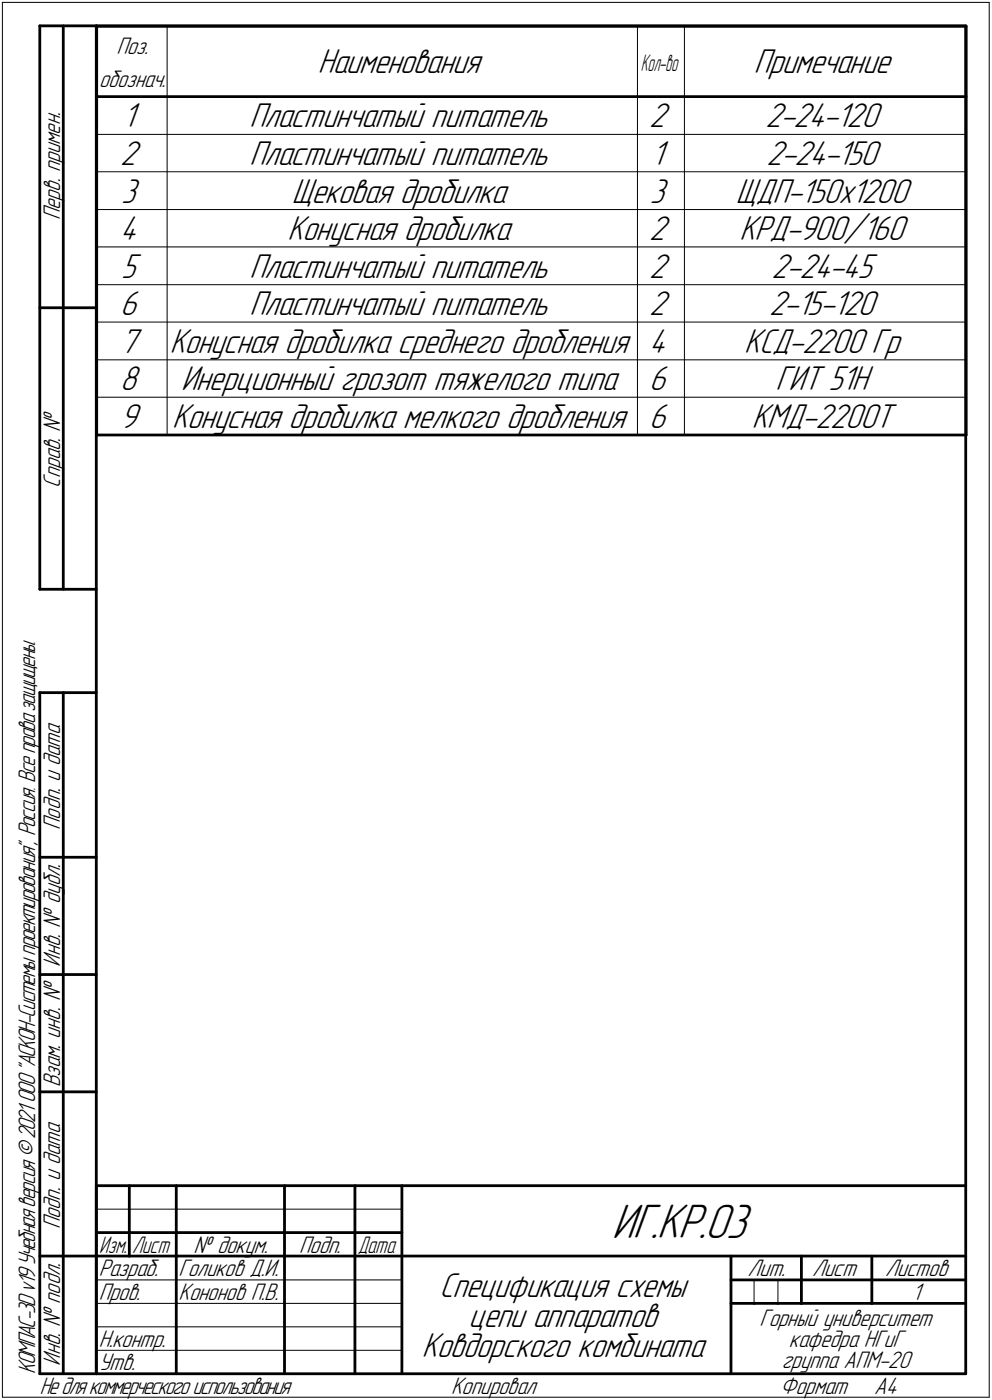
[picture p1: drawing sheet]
<svg xmlns="http://www.w3.org/2000/svg" width="211mm" height="298mm" viewBox="0 0 211 298" stroke-linecap="round" stroke-linejoin="round" font-family="sans-serif">
<defs><g id="words">
<text font-size="10.9" x="130.2" y="263.5">ИГ.КР.03</text>
<g font-size="7.8">
<text x="67.6" y="15.6">Наименования</text>
<text x="160.4" y="15.6">Примечание</text>
<text x="26.1" y="27.1">1</text>
<text x="53.1" y="27.1">Пластинчатый питатель</text>
<text x="138.1" y="27.1">2</text>
<text x="162.9" y="27.1">2-24-120</text>
<text x="25.6" y="35.1">2</text>
<text x="53.1" y="35.1">Пластинчатый питатель</text>
<text x="138.6" y="35.1">1</text>
<text x="163.1" y="35.1">2-24-150</text>
<text x="25.8" y="43.1">3</text>
<text x="62.1" y="43.1">Щековая дробилка</text>
<text x="138.3" y="43.1">3</text>
<text x="156.6" y="43.1">ЩДП-150х1200</text>
<text x="25.6" y="51.1">4</text>
<text x="61.2" y="51.1">Конусная дробилка</text>
<text x="138.1" y="51.1">2</text>
<text x="157.4" y="51.1">КРД-900/160</text>
<text x="25.8" y="59.1">5</text>
<text x="53.1" y="59.1">Пластинчатый питатель</text>
<text x="138.1" y="59.1">2</text>
<text x="164.2" y="59.1">2-24-45</text>
<text x="25.6" y="67.1">6</text>
<text x="53.1" y="67.1">Пластинчатый питатель</text>
<text x="138.1" y="67.1">2</text>
<text x="163.6" y="67.1">2-15-120</text>
<text x="25.6" y="75.1">7</text>
<text x="36.1" y="75.1">Конусная дробилка среднего дробления</text>
<text x="138.1" y="75.1">4</text>
<text x="158.3" y="75.1">КСД-2200 Гр</text>
<text x="25.6" y="83.1">8</text>
<text x="38.5" y="83.1">Инерционный грозот тяжелого типа</text>
<text x="138.1" y="83.1">6</text>
<text x="165" y="83.1">ГИТ 51Н</text>
<text x="25.6" y="91.1">9</text>
<text x="36.7" y="91.1">Конусная дробилка мелкого дробления</text>
<text x="138.1" y="91.1">6</text>
<text x="160" y="91.1">КМД-2200Т</text>
<text x="93.5" y="276.1">Спецификация схемы</text>
<text x="99.7" y="282.5">цепи аппаратов</text>
<text x="89.8" y="289">Ковдорского комбината</text>
</g>
<g font-size="5.4">
<text x="24.8" y="11.5">Поз.</text>
<text x="21.1" y="18.5">обознач.</text>
<text x="12.8" y="46.9" transform="rotate(-90 12.8 46.9)">Перв. примен.</text>
<text x="12.8" y="103.8" transform="rotate(-90 12.8 103.8)">Справ. №</text>
<text x="12.8" y="176.7" transform="rotate(-90 12.8 176.7)">Подп. и дата</text>
<text x="12.8" y="205.8" transform="rotate(-90 12.8 205.8)">Инв. № дубл.</text>
<text x="12.8" y="231.6" transform="rotate(-90 12.8 231.6)">Взам. инв. №</text>
<text x="12.8" y="261.7" transform="rotate(-90 12.8 261.7)">Подп. и дата</text>
<text x="41.2" y="266.8">№ докум.</text>
<text x="63.6" y="266.8">Подп.</text>
<text x="21" y="271.8">Разраб.</text>
<text x="38" y="271.8">Голиков Д.И.</text>
<text x="159.1" y="271.8">Лит.</text>
<text x="172.8" y="271.8">Лист</text>
<text x="188.3" y="271.8">Листов</text>
<text x="21" y="276.8">Пров.</text>
<text x="38" y="276.8">Кононов П.В.</text>
<text x="194.1" y="276.8">1</text>
<text x="21" y="286.8">Н.контр.</text>
<text x="161.6" y="282.3">Горный университет</text>
<text x="167.9" y="286.8">кафедра НГиГ</text>
<text x="7.5" y="292.5" transform="rotate(-90 7.5 292.5)">КОМПАС-3Dv19Учебнаяверсия©2021 ООО&quot;АСКОН-Системыпроектирования&quot;, Россия. Всеправазащищены.</text>
<text x="12.8" y="290.8" transform="rotate(-90 12.8 290.8)">Инв. № подл.</text>
<text x="21" y="291.8">Утв.</text>
<text x="166.3" y="291.3">группа АПМ-20</text>
<text x="8.5" y="296.7">Недлякоммерческогоиспользования</text>
<text x="96" y="296.8">Копировал</text>
<text x="166" y="296.8">Формат</text>
<text x="186" y="296.8">A4</text>
</g>
<g font-size="5.3">
<text x="21.1" y="266.8">Изм.</text>
<text x="28.1" y="266.8">Лист</text>
<text x="76.1" y="266.8">Дата</text>
</g>
<text font-size="5.2" x="136.3" y="15">Кол-во</text>
</g></defs>
<g fill="none" stroke="#000" stroke-width=".59">
<path d="M8.5 5.5v120zM8.5 5.5h12zM13.5 5.5v120zM20.5 5.5v287zM20.5 5.5h185zM20.6 5.6h185zM20.6 5.6v87zM205.5 5.5v287zM205.6 5.6v87zM20.6 20.6h185zM8.5 65.5h12zM20.6 92.6h185z"/>
<path d="M8.5 125.5h12zM8.5 147.5v145zM8.5 147.5h12zM13.5 147.5v145zM8.5 182.5h12zM8.5 207.5h12zM8.5 232.5h12zM20.5 252.5h185zM20.5 252.5v40zM27.5 252.5v15zM37.5 252.5v25zM60.5 252.5v25z"/>
<path d="M75.5 252.5v25zM85.5 252.5v40zM8.5 267.5h12zM20.5 262.5h7zM20.5 267.5h7zM27.5 262.5h10zM27.5 267.5h10zM37.5 277.5v15zM37.5 262.5h23zM37.5 267.5h23zM60.5 277.5v15zM60.5 262.5h15z"/>
<path d="M60.5 267.5h15zM75.5 277.5v15zM75.5 262.5h10zM75.5 267.5h10zM85.5 267.5h120zM155.5 267.5v25zM155.5 272.5h15zM155.5 277.5h4.9zM160.4 277.5h5.1zM165.5 277.5h5zM170.5 267.5v10zM170.5 272.5h35z"/>
<path d="M170.5 277.5h15zM185.5 267.5v10zM185.5 277.5h20zM8.5 292.5h12zM20.5 292.5h185z"/>
</g>
<g fill="none" stroke="#000" stroke-width=".21">
<path d="M.5 .5v297zM.5 .5h210zM35.6 5.6v87zM135.6 5.6v87zM145.6 5.6v87zM210.5 .5v297zM20.6 28.6h185zM20.6 36.6h185zM20.6 44.6h185zM20.6 52.6h185zM20.6 60.6h185zM20.6 68.6h185z"/>
<path d="M20.6 76.6h185zM20.6 84.6h185zM20.5 257.5h65zM20.5 272.5h17zM20.5 277.5h17zM37.5 272.5h23zM37.5 277.5h23zM60.5 272.5h15zM60.5 277.5h15zM75.5 272.5h10zM75.5 277.5h10zM160.4 272.5v5z"/>
<path d="M165.5 272.5v5zM.5 297.5h210zM20.5 282.5h65zM20.5 287.5h65z"/>
</g>
<use href="#words"/>
</svg>
